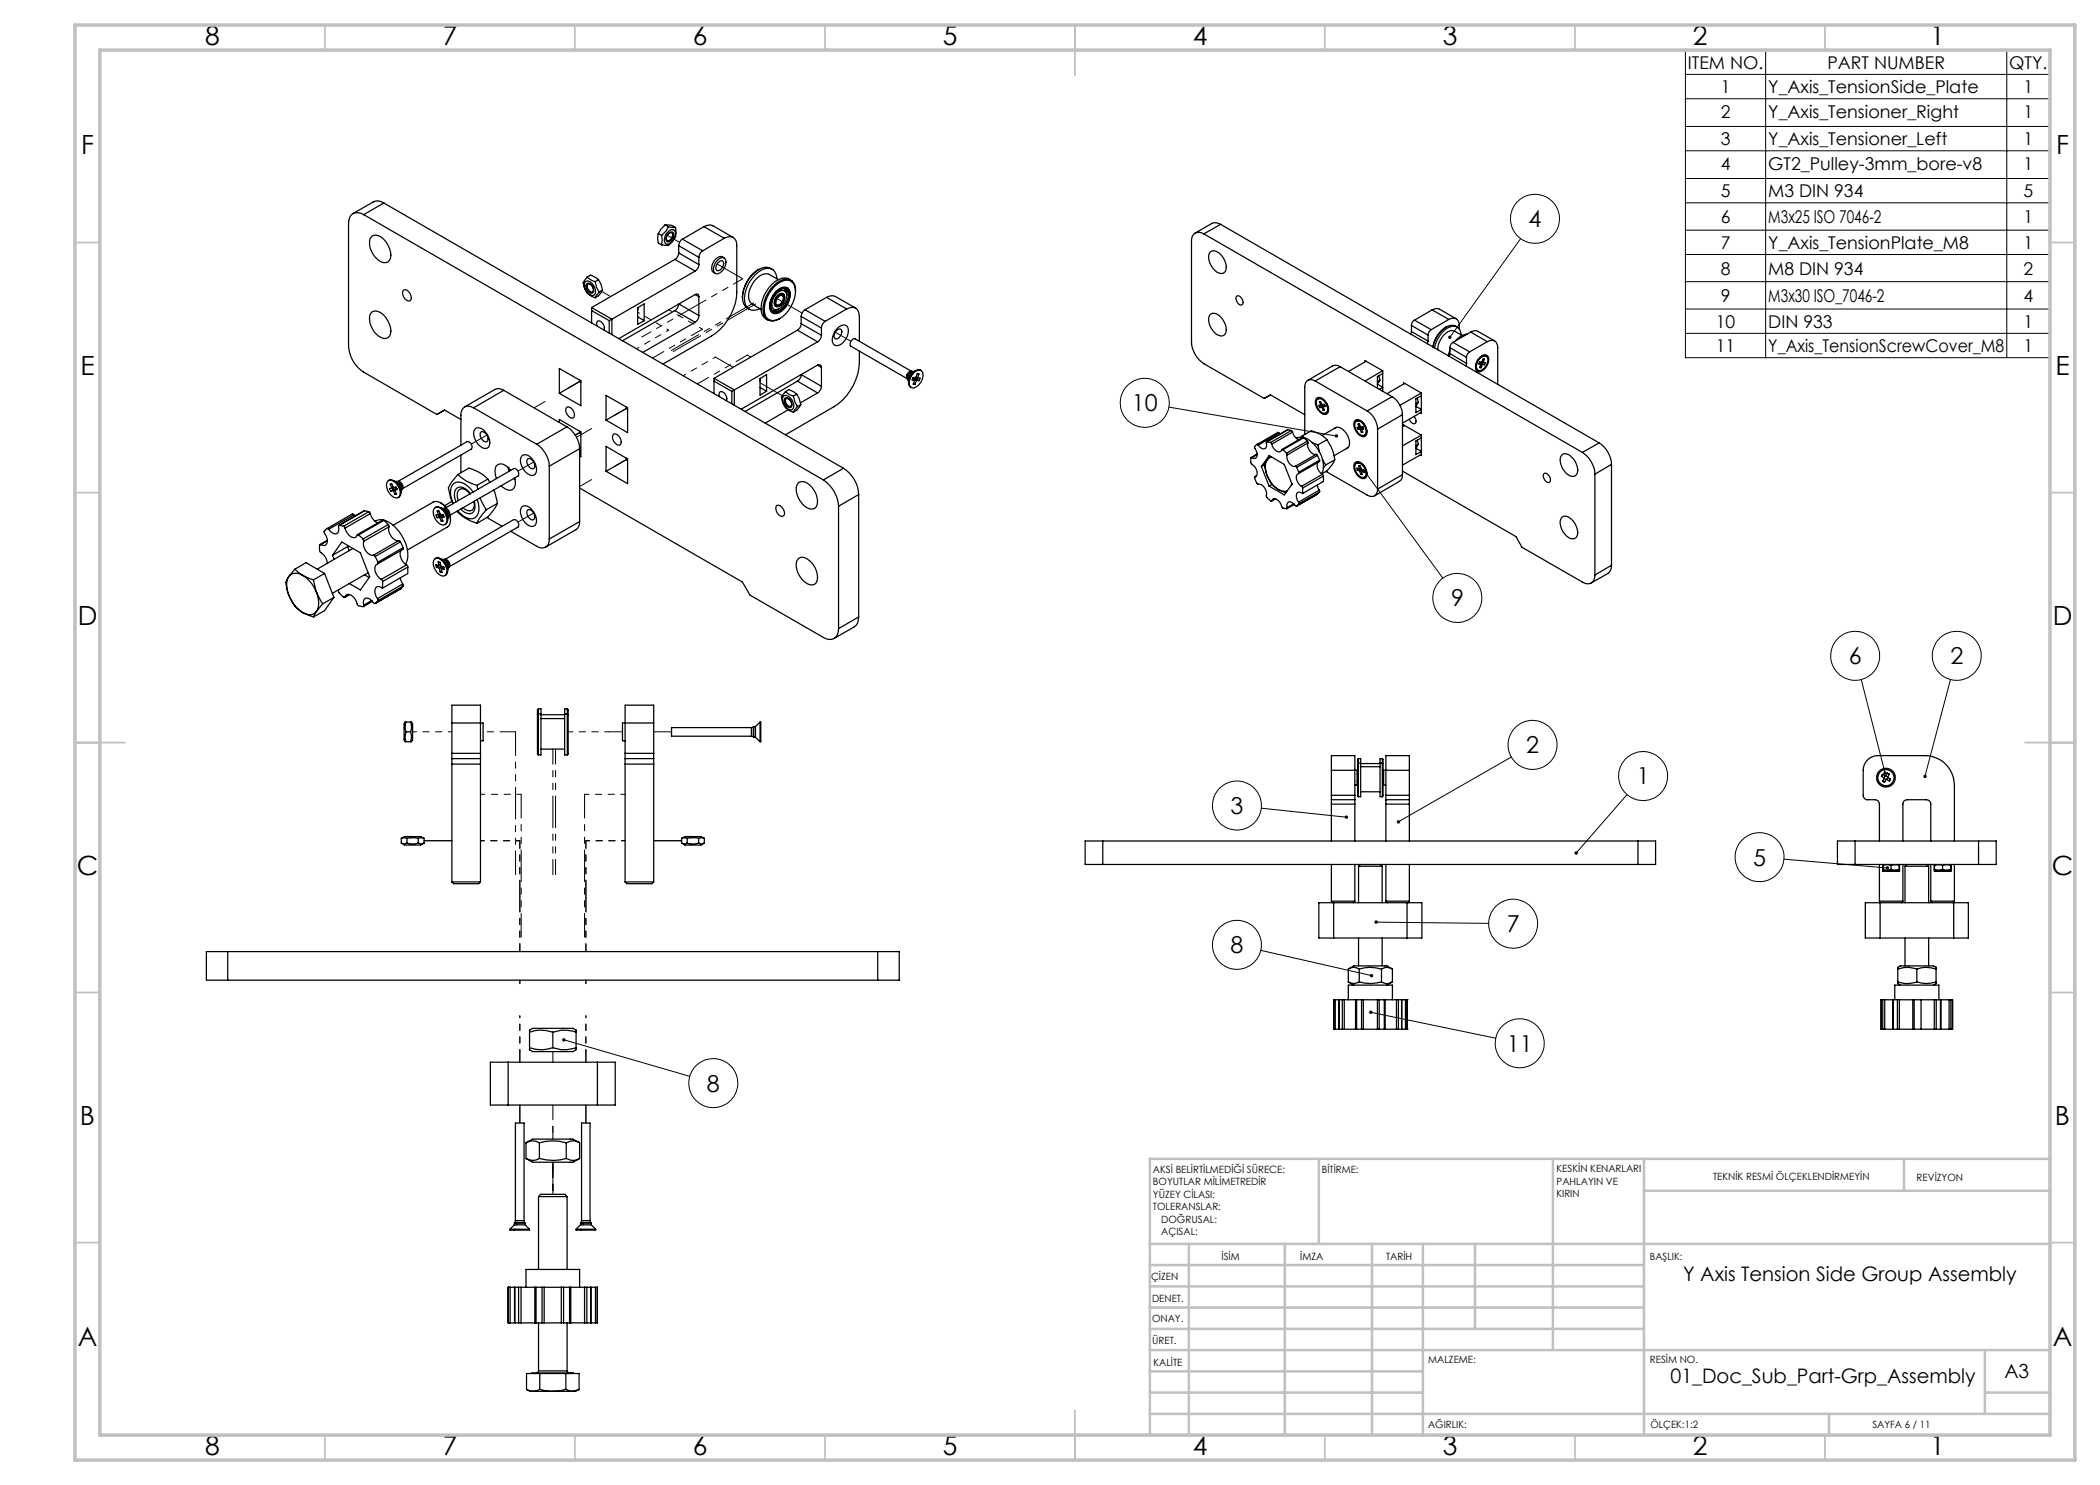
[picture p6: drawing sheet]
<svg xmlns="http://www.w3.org/2000/svg" width="420mm" height="297mm" viewBox="0 0 420 297" stroke-linecap="round" stroke-linejoin="round" font-family="sans-serif">
<defs><g id="words">
<g font-size="5.3">
<text x="41" y="9">8</text>
<text x="88.5" y="9">7</text>
<text x="138.5" y="9">6</text>
<text x="188.5" y="9">5</text>
<text x="238.5" y="9">4</text>
<text x="288.5" y="9">3</text>
<text x="338.5" y="9">2</text>
<text x="386" y="9">1</text>
<text x="16.2" y="30.7">F</text>
<text x="411.2" y="30.7">F</text>
<text x="16.1" y="75">E</text>
<text x="411.1" y="75">E</text>
<text x="15.5" y="125">D</text>
<text x="410.5" y="125">D</text>
<text x="15.4" y="175">C</text>
<text x="410.4" y="175">C</text>
<text x="16" y="225">B</text>
<text x="411" y="225">B</text>
<text x="15.5" y="269.2">A</text>
<text x="410.5" y="269.2">A</text>
<text x="41" y="291">8</text>
<text x="88.5" y="291">7</text>
<text x="138.5" y="291">6</text>
<text x="188.5" y="291">5</text>
<text x="238.5" y="291">4</text>
<text x="288.5" y="291">3</text>
<text x="338.5" y="291">2</text>
<text x="386" y="291">1</text>
</g>
<g font-size="4.7">
<text x="305.7" y="45.4">4</text>
<text x="226.4" y="82.2">10</text>
<text x="290.2" y="121.3">9</text>
<text x="369.8" y="132.8">6</text>
<text x="390.1" y="132.8">2</text>
<text x="305.2" y="150.7">2</text>
<text x="327.4" y="156.9">1</text>
<text x="246.1" y="162.8">3</text>
<text x="350.6" y="173.1">5</text>
<text x="246.1" y="190.7">8</text>
<text x="301.4" y="186.4">7</text>
<text x="301.4" y="210.3">11</text>
<text x="141.4" y="218.3">8</text>
</g>
<g font-size="4">
<text x="336.6" y="256.1">Y Axis Tension Side Group Assembly</text>
<text x="334.1" y="276.6">01_Doc_Sub_Part-Grp_Assembly</text>
</g>
<text font-size="3.9" x="400.9" y="275.5">A3</text>
<g font-size="3.5">
<text x="337.6" y="13.8">ITEM NO.</text>
<text x="365.5" y="13.8">PART NUMBER</text>
<text x="401.9" y="13.8">QTY.</text>
<text x="344.1" y="18.6">1</text>
<text x="344.1" y="23.5">2</text>
<text x="353.7" y="18.6">Y_Axis_TensionSide_Plate</text>
<text x="353.7" y="23.5">Y_Axis_Tensioner_Right</text>
<text x="404.7" y="18.6">1</text>
<text x="404.7" y="23.5">1</text>
<text x="344.1" y="29">3</text>
<text x="353.7" y="29">Y_Axis_Tensioner_Left</text>
<text x="404.7" y="29">1</text>
<text x="344.1" y="33.9">4</text>
<text x="353.7" y="33.9">GT2_Pulley-3mm_bore-v8</text>
<text x="404.7" y="33.9">1</text>
<text x="344.1" y="39.4">5</text>
<text x="353.7" y="39.4">M3 DIN 934</text>
<text x="404.7" y="39.4">5</text>
<text x="344.1" y="44.6">6</text>
<text x="353.7" y="44.6">M3x25 ISO 7046-2</text>
<text x="404.7" y="44.6">1</text>
<text x="344.1" y="49.8">7</text>
<text x="353.7" y="49.8">Y_Axis_TensionPlate_M8</text>
<text x="404.7" y="49.8">1</text>
<text x="344.1" y="54.9">8</text>
<text x="353.7" y="54.9">M8 DIN 934</text>
<text x="404.7" y="54.9">2</text>
<text x="343.2" y="65.5">10</text>
<text x="344.1" y="60.4">9</text>
<text x="353.7" y="65.5">DIN 933</text>
<text x="353.7" y="60.4">M3x30 ISO_7046-2</text>
<text x="404.7" y="60.4">4</text>
<text x="404.7" y="65.5">1</text>
<text x="343.2" y="70.4">11</text>
<text x="353.7" y="70.4">Y_Axis_TensionScrewCover_M8</text>
<text x="404.7" y="70.4">1</text>
</g>
<g font-size="2">
<text x="230.6" y="234.6">AKSİ BELİRTİLMEDİĞİ SÜRECE:</text>
<text x="230.6" y="237.1">BOYUTLAR MİLİMETREDİR</text>
<text x="230.6" y="239.6">YÜZEY CİLASI:</text>
<text x="264.4" y="234.6">BİTİRME:</text>
<text x="311.3" y="234.5">KESKİN KENARLARI</text>
<text x="311.3" y="237">PAHLAYIN VE</text>
<text x="311.3" y="239.5">KIRIN</text>
<text x="342.6" y="236">TEKNİK RESMİ ÖLÇEKLENDİRMEYİN</text>
<text x="383.3" y="236.2">REVİZYON</text>
<text x="230.6" y="242.1">TOLERANSLAR:</text>
<text x="232.2" y="244.6">DOĞRUSAL:</text>
<text x="232.2" y="247.1">AÇISAL:</text>
<text x="244.3" y="252">İSİM</text>
<text x="260" y="251.9">İMZA</text>
<text x="277.2" y="251.9">TARİH</text>
<text x="330" y="251.9">BAŞLIK:</text>
<text x="230.2" y="256.1">ÇİZEN</text>
<text x="230.4" y="260.3">DENET.</text>
<text x="230.4" y="264.4">ONAY.</text>
<text x="230.5" y="268.8">ÜRET.</text>
<text x="230.7" y="273.1">KALİTE</text>
<text x="285.7" y="272.5">MALZEME:</text>
<text x="330" y="272.5">RESİM NO.</text>
<text x="285.6" y="285.5">AĞIRLIK:</text>
<text x="330.1" y="285.6">ÖLÇEK:1:2</text>
<text x="374.5" y="285.6">SAYFA 6 / 11</text>
</g>
</g></defs>
<g fill="none" stroke="#000" stroke-width=".2">
<path d="M337.1 10h72.9v61.5h-72.9zM337.1 19.8h72.9M337.1 14.9h72.9M353.1 10v61.5M401.4 10v61.5M337.1 25.3h72.9M337.1 30.2h72.9M337.1 35.7h72.9M304.1 47.7l-14.1 19.7M337.1 40.6h72.9M337.1 46h72.9M337.1 50.9h72.9"/>
<path d="M337.1 56.3h72.9M337.1 61.8h72.9M337.1 66.7h72.9M233.8 81.4l33.5 5.8M272.9 94.3l15.7 21.3M372.3 135.9l4.7 18.7M390.1 135.9l-5.1 19.4M302.3 151.4l-22.6 13M325.4 158.9l-10.2 11.7M252.3 161.6l17 1.8M356.8 171.8l20.7 1.8M252.2 190.1l22.1 5"/>
<path d="M275.2 184.4l22.5 .3M112.8 208l25.1 7.3M274.1 202.5l25.1 5.1"/>
<circle cx="307" cy="43.8" r="4.9"/>
<circle cx="229" cy="80.6" r="4.9"/>
<circle cx="291.5" cy="119.6" r="4.9"/>
<circle cx="371" cy="131.2" r="4.9"/>
<circle cx="391.4" cy="131.2" r="4.9"/>
<circle cx="306.5" cy="149" r="4.9"/>
<circle cx="328.6" cy="155.2" r="4.9"/>
<circle cx="247.4" cy="161.1" r="4.9"/>
<circle cx="351.9" cy="171.4" r="4.9"/>
<circle cx="247.4" cy="189" r="4.9"/>
<circle cx="302.6" cy="184.7" r="4.9"/>
<circle cx="142.7" cy="216.6" r="4.9"/>
<circle cx="303.9" cy="208.6" r="4.9"/>
</g>
<g fill="none" stroke="#c0c0c0" stroke-width=".35">
<path d="M65 5v5M115 5v5M165 5v5M215 5v10M265 5v5M315 5v5M365 5v5M15 48.5h5M410 48.5h5M15 98.5h5M410 98.5h5M15 148.5h10"/>
<path d="M405 148.5h10M15 198.5h5M410 198.5h5M15 248.5h5M410 248.5h5M65 287v5M115 287v5M165 287v5M215 282v10M265 287v5M315 287v5M365 287v5"/>
</g>
<g fill="none" stroke="#c0c0c0" stroke-width=".5">
<path d="M263.8 231.8v17M310.6 231.8v38.2M328.8 231.8v55.2M328.8 238.2h81.2M380.8 231.8v6.4M410 231.8h-180v55.2M230 248.8h180M230 257.3h98.8M230 253h98.8M237.8 248.8v38.2M257 248.8v38.2M274.4 248.8v38.2"/>
<path d="M284.6 248.8v38.2M295 248.8v17M230 265.8h98.8M230 261.5h98.8M230 278.5h54.6M230 274.3h54.6M230 270h180M397 278.5h13M397 270v12.8M230 282.8h180M365.8 282.8v4.2"/>
</g>
<path d="M15 5h400v287h-400zM20 10h390v277h-390z" fill="none" stroke="#c0c0c0" stroke-width=".7"/>
<path d="M274.9 184.3v.1h.3h-.3a.35 .35 0 0 0 .5 .3 .35 .35 0 0 0 .1-.5 .35 .35 0 0 0-.6 .1zM274.1 194.9a.35 .35 0 0 0 0 .5 .35 .35 0 0 0 .5-.2l-.3-.1 .3 .1v-.1a.35 .35 0 0 0-.2-.3 .35 .35 0 0 0-.3 .1zM274 202.2l-.2 .2 .3 .1-.3-.1a.33 .33 0 0 0 .4 .4 .33 .33 0 0 0 .3-.5 .33 .33 0 0 0-.5-.1zM279.4 164.1v.4l.3-.1-.3 .1a.34 .34 0 0 0 .5 .1 .34 .34 0 0 0 0-.5 .34 .34 0 0 0-.5 0zM269 163.2v.1a.34 .34 0 0 0 .2 .5 .34 .34 0 0 0 .4-.3l-.3-.1 .3 .1a.35 .35 0 0 0-.2-.4 .35 .35 0 0 0-.4 .1zM315 170.4l-.1 .2 .1 .3 .2-.3-.2 .3a.35 .35 0 0 0 .5-.1 .35 .35 0 0 0 0-.5 .35 .35 0 0 0-.5 .1zM376.8 154.3a.34 .34 0 0 0-.1 .4 .34 .34 0 0 0 .4 .2l-.1-.3 .1 .3a.34 .34 0 0 0 .2-.4 .34 .34 0 0 0-.5-.2zM384.7 155.1a.32 .32 0 0 0 .2 .5l.1-.3-.1 .3a.34 .34 0 0 0 .4-.4 .34 .34 0 0 0-.6-.1zM377.2 173.4a.35 .35 0 0 0 .1 .5 .35 .35 0 0 0 .5-.3h-.3h.3a.35 .35 0 0 0-.2-.3 .35 .35 0 0 0-.4 .1zM272.7 94.1a.34 .34 0 0 0 .2 .5 .34 .34 0 0 0 .4-.4 .34 .34 0 0 0-.6-.2l.2 .3zM267.1 86.9a.34 .34 0 0 0 0 .6 .34 .34 0 0 0 .5-.3h-.3h.3a.35 .35 0 0 0-.1-.3 .35 .35 0 0 0-.4 0zM289.7 67.3l.1 .4 .2-.3-.2 .3a.34 .34 0 0 0 .4-.1 .34 .34 0 0 0-.1-.4 .34 .34 0 0 0-.4 .1zM112.5 207.7l-.1 .2 .4 .1-.4-.1a.34 .34 0 0 0 .4 .4 .34 .34 0 0 0 .3-.5 .34 .34 0 0 0-.6-.1z" fill="#000"/>
<g fill="none" stroke="#000" stroke-width=".25">
<path d="M72.7 42.9a1.85 1.85 0 0 0-2.1-.2 1.85 1.85 0 0 0-.9 2v24.5a6.6 6.6 0 0 0 3 5.2l14.7 8.5 1.5-.9 3.3 1.9M72.7 42.9l92 53.1M74.3 47.3a1.66 1.66 0 0 1 2.4 .5 4.6 4.6 0 0 1 1.4 3.8 1.39 1.39 0 0 1-1.1 1 1.39 1.39 0 0 1-1.4-.6 4.5 4.5 0 0 1-1.6-4.3zM76.8 40.6a1.97 1.97 0 0 0-2.2-.2l-4 2.3M76.8 40.6l-4.1 2.3M76.8 40.6l91.9 53.1M80.8 58a1.43 1.43 0 0 1 1.2 2.1 1.43 1.43 0 0 1-1.2-2.1zM117 56.4a.94 .94 0 0 1 1.4 .2 1.68 1.68 0 0 1 .3 2.5 2.01 2.01 0 0 1-1.7-2.7zM117.2 56.9l.2-.2a1.27 1.27 0 0 1 1.1 1.9 1.31 1.31 0 0 1-1.3-1.7zM117.4 55.4l-.8 1.1a3.1 3.1 0 0 0 2.4 3M117.4 55.4l1 .7 .6 .2M117.4 55.4l.7-.4 1.1 .6 .5 .3"/>
<path d="M117.6 56.8a1.02 1.02 0 0 1 .9 1.6 1.04 1.04 0 0 1-.9-1.6zM119 56.3l.3 1.2 .5 .9M119.7 55.9l.5 .9 .3 1.2M119.7 55.9l-.7 .4M119.8 58.4l-.8 1.1M120.5 58l-.8 1.2-.7 .3M120.5 58l-.7 .4M131.7 46.7l-.2 .9 .2 1 .6 .4M131.7 46.7l.6 .4M132.3 47.1l.1 .9-.1 1M133 45l-.8 .8-.5 .9M133 45a2.74 2.74 0 0 1 2.1 .5"/>
<path d="M133 45l.7 .4M133.7 45.4l-.5 .8-.9 .9M133.7 45.4l1.4 .1M133.7 46.7l.5-.2 .2 .1a1.13 1.13 0 0 1-.8 1.6 .9 .9 0 0 1 .1-1.5zM133.8 46.2l.7-.3a.87 .87 0 0 1 .5 1.3 2.15 2.15 0 0 1-1.6 1.7 .92 .92 0 0 1-.5-1.3l.2-.6zM133.8 46.6l.3-.2 .5 .1a1.38 1.38 0 0 1-1 1.9l-.3-.1a1.3 1.3 0 0 1 .5-1.7zM135 51.9l4 2.3M135 51.9l-16.7 9.6M135.1 45.5a2.97 2.97 0 0 1-1.5 3.6l-1.3-.1M135.7 50.6a1.56 1.56 0 0 1-.7 1.3M135.7 49.1l4.1 2.4M135.7 50.6l4.1 2.3"/>
<path d="M135.7 49.1v1.5M136.5 47.8a1.64 1.64 0 0 0-.8 1.3M136.5 47.8l4 2.4M139 58.9a.44 .44 0 0 1 .6-.1 .44 .44 0 0 1 .2 .5M139 58.9l-15.2 8.8M139 54.2l-16.6 9.6M139 58.9l.8 .4M139.8 52.9a1.64 1.64 0 0 1-.8 1.3M139.8 51.5v1.4M139.8 59.3v3.8M140.5 50.2a1.82 1.82 0 0 0-.7 1.3M140.8 45.3a1.95 1.95 0 0 1 1.8-.1l4 2.3"/>
<path d="M140.8 45.3l4.1 2.4M140.8 45.3l-4.3 2.5M143.4 52.1a.98 .98 0 0 1 1.7-.1 2.47 2.47 0 0 1-1.7 2.8 .87 .87 0 0 1-.7-1.2l.4-1zM143.7 52.5l.3-.3h.5a1.31 1.31 0 0 1-1.1 1.9 1.08 1.08 0 0 1 .3-1.6zM144.9 51.6a1.32 1.32 0 0 0-2.2 .7 1.43 1.43 0 0 0 .4 2.4M144.9 47.7a1.53 1.53 0 0 1 1.7-.2 1.53 1.53 0 0 1 .8 1.6v9.4a11 11 0 0 1-5.1 8.7l-9.7 5.6M144.9 47.7l-4.4 2.5M151.8 53.9a6.9 6.9 0 0 0-3.3 5.6M154.4 53.9a2.44 2.44 0 0 0-3.1 .2 6.9 6.9 0 0 0-2.7 6.1 2.11 2.11 0 0 0 1.2 1.6M154.8 57.4a2.81 2.81 0 0 1 3.6-1 3.7 3.7 0 0 1 .2 4.1 5.5 5.5 0 0 1-4 3.6 1.79 1.79 0 0 1-1.7-2 7 7 0 0 1 1.9-4.7zM155.1 58.4a1.99 1.99 0 0 1 2.5-.8 2.93 2.93 0 0 1-.3 3.6 3 3 0 0 1-2.5 1.5 1.44 1.44 0 0 1-.9-1.7 5 5 0 0 1 1.2-2.6zM155.2 58.5a1.98 1.98 0 0 1 2.3-.8 2.87 2.87 0 0 1-.3 3.4 2.22 2.22 0 0 1-2.8 1.3 2.82 2.82 0 0 1 .3-3.3z"/>
<path d="M155.4 55.8a1.93 1.93 0 0 0-.9-1.9 1.93 1.93 0 0 0-2.1 .1 6.8 6.8 0 0 0-3.5 6.4 1.89 1.89 0 0 0 3.1 1.3M155.4 58.6a1.1 1.1 0 0 1 1.8 0 2.88 2.88 0 0 1-2 3.3 .92 .92 0 0 1-.8-1.2 3 3 0 0 1 1-2.1zM155.4 58.4a1.35 1.35 0 0 1 2.3-.1 3.5 3.5 0 0 1-2.6 4.1 1.15 1.15 0 0 1-.9-1.4 4.2 4.2 0 0 1 1.2-2.6zM155.6 55.9l-1.8-1a2.02 2.02 0 0 0-2.3 .7 5 5 0 0 0-1.6 4.5l.5 .7 1.8 1.1M155.7 59.2l.4-.3a.74 .74 0 0 1 .8 .3 .74 .74 0 0 1-.1 .9l-.1 .3a1.26 1.26 0 0 1-1.5 .8 1.48 1.48 0 0 1 .5-2zM155.8 59.3l.3-.2h.4a1.33 1.33 0 0 1-.9 2l-.2-.1a1.32 1.32 0 0 1 .4-1.7zM156.4 58.7l.2 .1M156.4 59.1l.1 .1M156.5 59.1v.1M156.5 58.7l.1 .1M156.5 59.2a1.27 1.27 0 0 1-1.1 1.8M156.6 59.1l.2 .4v.4l-.3 .6"/>
<path d="M156.6 58.8a1.59 1.59 0 0 0-1.8 1.5l.1 .8 .5 .2M156.6 58.8a1.58 1.58 0 0 0-1.7 1.5v.4l.3 .6a1.22 1.22 0 0 0 1.4-.7M156.6 58.8l.4 .7M156.6 58.8l.2 .1M156.9 57.8h.1M157 57.8a1.62 1.62 0 0 1 .3 1.4M157 57.8v.4M157.1 57.8l.2 .2M157.2 57.9l.1 .1M157.3 58a2.59 2.59 0 0 1-.4 3.2 2.1 2.1 0 0 1-2.2 1M157.3 57.6l.2 .1a1.38 1.38 0 0 1 .4 1.2M158.2 56a2.43 2.43 0 0 0-3.2 .3 6.6 6.6 0 0 0-2.6 6.6l.4 .5 .7 .6"/>
<path d="M158.4 56.2a2.77 2.77 0 0 0-3.6 .9 6.3 6.3 0 0 0-2 6 1.99 1.99 0 0 0 3.2 .6M158.4 56.2a2.44 2.44 0 0 1 .7 2.1M158.4 56.2v.2M165.3 59.5a1.87 1.87 0 0 1 1.8-.2l4 2.3M165.3 59.5l4 2.3M165.3 59.5l-4.3 2.4M240.8 46.8a1.52 1.52 0 0 0-1.8-.2 1.52 1.52 0 0 0-.7 1.6v20.2a5.4 5.4 0 0 0 2.5 4.3l12 7 1.3-.7 6.8 3.9M240.8 46.8l75.7 43.7M242 50.4a1.54 1.54 0 0 1 2.2 .6l.3 .4a2.61 2.61 0 0 1 .3 3.1 1.8 1.8 0 0 1-2.2-.8 3 3 0 0 1-.6-3.3zM244.1 44.9a1.87 1.87 0 0 0-1.7-.2l-3.4 1.9M244.1 44.9l-3.3 1.9M244.1 44.9l75.7 43.7"/>
<path d="M247.3 59.3a.94 .94 0 0 1 1.3 .9 .56 .56 0 0 1-.4 .8 1.37 1.37 0 0 1-.9-1.7zM74.3 62.5a2.14 2.14 0 0 1 2.9 1 3.6 3.6 0 0 1 .7 3.7 1.24 1.24 0 0 1-1.7 .3 4.4 4.4 0 0 1-2.2-4.6zM100.8 78.1a1.65 1.65 0 0 0-1.8-.2l-6.1 3.5M100.8 78.1l-6.1 3.5M100.8 78.1l12.6 7.3M111.9 73.7l4.3 2.5v4.9l-4.3-2.4zM115.9 76v.3M115.9 76.3l-4 2.4M115.9 76.3l.3 .2M118.3 61.5l4.1 2.3M118.3 62.1l3.5 2M118.3 61.5v3.1"/>
<path d="M119.4 65.2a.86 .86 0 0 1 .1-1 1.37 1.37 0 0 1 1.3 1.8M121.2 79.1l4.3 2.5v4.9l-4.3-2.5zM121.8 64.1v2.5M122.4 63.8v3.1M122.4 63.8l-.6 .3M127.5 61.6l1.3-.8v3.3l-1.3 .8zM127.5 63.4l1.3 .7M127.6 61.5l-.1 .6M135 62.1l4 2.3M135 62.1l-10.5 6.1M135.7 60.8h.1M135.7 60.8a1.56 1.56 0 0 1-.7 1.3"/>
<path d="M135.7 60.8l4.1 2.3M139 64.4l-10.4 6.1M139.8 63.1a1.64 1.64 0 0 1-.8 1.3M142.8 75.7l4.1 2.3M142.8 76.2l3.6 2.1M142.8 75.7v3M143.9 79.3a.8 .8 0 0 1 .1-1 1.37 1.37 0 0 1 1.3 1.8M146.4 78.3v2.4M146.9 78v3.1M146.9 78l-.5 .3M152 75.7l1.3-.8v3.3l-1.3 .8zM152 77.5l1.3 .7"/>
<path d="M152.1 75.7l-.1 .5M155 61.1l.2 .2M155.9 61.7l-.9 .4h-.5M156.6 79.3a.94 .94 0 0 1 1.4 .2 1.64 1.64 0 0 1 .4 2.4 1.99 1.99 0 0 1-1.8-2.6zM156.9 79.8l.2-.2a1.27 1.27 0 0 1 1.1 1.9 1.31 1.31 0 0 1-1.3-1.7zM157.1 78.3l-.8 1.1a3.1 3.1 0 0 0 2.4 3M157.1 78.3l.9 .7 .7 .2M157.1 78.3l.7-.4 1.1 .6 .4 .3M157.1 79.9l.2-.2a1.01 1.01 0 0 1 .9 1.5 1.04 1.04 0 0 1-1.1-1.3zM157.2 61.1l.1 .1M158.7 79.2l.3 1.2 .5 .9M159.3 78.8l.5 .9 .4 1.2"/>
<path d="M159.3 78.8l-.6 .4M159.5 66l4 2.4M159.5 66l-16.7 9.7M159.5 76.2l4 2.4M159.5 76.2l-10.5 6.1M160.2 64.7a1.64 1.64 0 0 1-.7 1.3M160.2 74.9h.1M160.2 74.9a1.64 1.64 0 0 1-.7 1.3M160.2 63.3l4.1 2.3M160.2 64.7l4.1 2.4M160.2 63.3v1.4M160.2 74.9l4.1 2.4"/>
<path d="M161 61.9a1.8 1.8 0 0 0-.8 1.4M161 61.9l4 2.4M163.5 73a.48 .48 0 0 1 .6 0 .48 .48 0 0 1 .2 .5M163.5 73l-15.3 8.8M163.5 68.4l-16.6 9.6M163.5 78.6l-3.4 2M163.5 73l.8 .5M164.3 77.3a1.69 1.69 0 0 1-.8 1.3M164.3 67.1a1.56 1.56 0 0 1-.8 1.3M164.3 65.6v1.5M164.3 73.5v3.8M165 64.3a1.78 1.78 0 0 0-.7 1.3"/>
<path d="M167.3 66.1l.6-.3h.2a1.27 1.27 0 0 1-1.1 1.9 1.07 1.07 0 0 1 .3-1.6zM167.4 65.8a1.49 1.49 0 0 1 2-.5 2.97 2.97 0 0 1-2 3.8 1.13 1.13 0 0 1-.9-1.7l.5-1.2zM169.3 61.8a1.55 1.55 0 0 1 1.8-.2 1.55 1.55 0 0 1 .8 1.7v5M169.3 61.8l-4.3 2.5M171.9 70.2a11.5 11.5 0 0 1-5.1 11.1l-9.7 5.7M181.6 75.2a.81 .81 0 0 0 .1 1M181.6 75.1l-.1 .2M181.7 76.2h.1M181.9 74.6l-.3 .5M182.3 74.3l-11.3-6.5a.99 .99 0 0 0-.8 1.4l11.2 6.5M182.4 74.3a1 1 0 0 0-.9 1.5M182.5 75.8l.5 .3"/>
<path d="M182.6 75.7l.7 .4M182.6 75.6l.7 .2M182.7 74.6a1.15 1.15 0 0 1 1.8-.2 2.63 2.63 0 0 1-2 3.2 1.05 1.05 0 0 1-.6-1.4zM182.7 76.7l.3 .2M182.8 74.3h-.1a.95 .95 0 0 0-1.1 .9M183 76.1l-.4 .7 .4 .1M183.1 74.2a2.04 2.04 0 0 0-1.4 2.3M183.2 75.4l.3 .2M183.3 76.1l-.3 .8M183.3 76.1h.5M183.3 75.8l.5 .3M183.4 75.5l-.1 .3"/>
<path d="M183.5 75.6h.5l-.2 .5M183.5 75.6l.3-.8h-.4l-.2 .7h-.6l-.2 .5 .6 .1M184.2 74.1a1.52 1.52 0 0 0-2 1 1.62 1.62 0 0 0 0 2.4M242 62.9a1.54 1.54 0 0 1 2.2 .6l.3 .4a2.61 2.61 0 0 1 .3 3.1 1.8 1.8 0 0 1-2.2-.8 3 3 0 0 1-.6-3.3zM263 76.2a1.28 1.28 0 0 0-1.4-.1 1.28 1.28 0 0 0-.7 1.3v9.5M263 76.2l10.4 6M263.2 79.8a1.16 1.16 0 0 1 1.8 .5l.3 .3a1.69 1.69 0 0 1 0 2.2 2.19 2.19 0 0 1-2.2-2.4zM263.5 79.9a1.3 1.3 0 0 1 1.7 .8l.2 .5a1.05 1.05 0 0 1-.4 1.5 1.99 1.99 0 0 1-1.5-2.8zM263.6 79.8l.1-.1a1.83 1.83 0 0 1 1.9 1.8 .9 .9 0 0 1-.4 1.1M264.5 79.8h.1M268 73.3a1.58 1.58 0 0 0-1.4-.1l-5 2.9M268 73.3l-5 2.9"/>
<path d="M268 73.3l10.4 6M273 72.4v-.3l3.5 2.1M273.2 72.2l-3.5 2.1M275.5 76.8l1 .7-.6 .4M275.8 75.2l.2 .8M276 76l-.5 .7M276 76l-.5 .3M276.5 74.7l-1 .6v2.3M276.5 78l-.1 .1M276.5 74.2l-3.5 2M276.5 74.2v4M278.4 79.3a4.5 4.5 0 0 1 2.1 3.6"/>
<path d="M278.4 79.3l-5 2.9M280.7 76.8v-.3l3.6 2.1M280.9 76.7l-3.5 2M282.3 66.3l-.1 .5M282.3 65.1l3.3 1.9M282.3 66.3l3.3 1.9M282.3 65.1v1.2M282.9 64l-.5 .6-.1 .5M282.9 64l3.3 1.9M283.5 79.6l.2 .9M284.3 78.6l-4.3 2.5M284.3 79.2l-1.1 .6v2.7l1.1-.6-1.1-.6"/>
<path d="M284.3 78.6v4.1l-.2-.1M285.6 68.2l-.1 .6M285.6 67v1.2M286.2 65.9a1.29 1.29 0 0 0-.6 1.1M286.4 62a1.44 1.44 0 0 1 1.5-.2l3.3 1.9M286.4 62l3.4 1.9M286.4 62l-3.5 2M289.2 65.4a5.8 5.8 0 0 0-2.6 4 5.5 5.5 0 0 1 3.5-4.3l.4-.1 .9 .4M289.8 63.9a1.28 1.28 0 0 1 1.4-.1 1.28 1.28 0 0 1 .7 1.3v.7M289.8 63.9l-3.6 2M290 70l-.3 1.2M290 70.7l-.2 .6"/>
<path d="M290 69.5l3.3 2M290 70.7l3.3 2M290 69.5v1.2M290.6 68.5l-.4 .3-.2 .7M290.6 68.5l3.3 1.9M292.2 67a1.64 1.64 0 0 0-.9-1.7 1.64 1.64 0 0 0-1.9 .3 6.3 6.3 0 0 0-2.5 4M292.4 67.1l-1.5-.9a1.88 1.88 0 0 0-2.2 .9l-.3 .4a4.2 4.2 0 0 0-.9 2.5M293.3 72.7l-.1 .5M293.3 71.5v1.2M293.4 66.8a3.5 3.5 0 0 0-2.3 1.4M293.9 70.4a1.29 1.29 0 0 0-.6 1.1M294.1 66.4a1.38 1.38 0 0 1 1.5-.1l3.3 1.9"/>
<path d="M294.1 66.4l3.4 1.9M294.1 66.4l-3.5 2.1M295.2 73.2v.1M295.8 72.7l.4 .2M295.9 72.5l.6 .4M295.9 71.8a.87 .87 0 0 1 .7-.6 .87 .87 0 0 1 .9 .4 2.09 2.09 0 0 1-1.8 2.5 1.49 1.49 0 0 1 .2-2.3zM295.9 72.5l.5 .2M296 73.4l.2 .2M296.1 71.4a.94 .94 0 0 1 1.3-.4 .94 .94 0 0 1 .3 1.3l-.1 .5a2.41 2.41 0 0 1-1.8 1.6 1.19 1.19 0 0 1-.5-1.8zM296.2 72.9l-.3 .6 .3 .1M296.3 71.3h.1M296.4 72.3l.3 .2"/>
<path d="M296.5 72.9l-.3 .7M296.5 72.9l.4 .1M296.5 72.7l.4 .3M296.6 72.4l-.1 .3M296.7 72.5h.4l-.2 .5M296.7 72.5l.2-.7h-.3l-.2 .6h-.5l-.1 .4 .4 .1M297.2 71.3l-.1-.1a1.77 1.77 0 0 0-1.9 1.7 1.02 1.02 0 0 0 .4 1.2M297.5 68.3a1.27 1.27 0 0 1 1.4-.1 1.27 1.27 0 0 1 .6 1.3v7.4M297.5 68.3l-3.6 2.1M77.5 96.2a1.33 1.33 0 0 1 2 .8 2.11 2.11 0 0 1 .3 2.4 1.13 1.13 0 0 1-1.6-.3 2.43 2.43 0 0 1-.7-2.9zM77.7 96.1a1.39 1.39 0 0 1 1.9 .8 1.73 1.73 0 0 1 .1 2.6M78.4 97.6l-.4-.8h.4l.3 .7 .5-.1 .2 .5-.4 .1"/>
<path d="M78.4 97.6l-.5 .1 .2 .5M78.5 97.5l.2 .4M78.6 98.1l-.5 .1M78.6 98.1l.4 .8M78.7 97.4l-.3 .2M78.7 97.9l-.6 .3M78.8 96.2a2 2 0 0 1 1.4 2.4M79 98l.3 .8-.3 .1M79.1 96.3a1.21 1.21 0 0 1 1.1 1.9M79.3 98.7l-.3 .2M79.3 97.7l-.7 .4M79.3 97.6l-.6 .3"/>
<path d="M79.4 97.8l-.4 .2M79.6 96.3a1 1 0 0 1 .8 1.5M79.6 96.3l13.8-8a.97 .97 0 0 1 .9 1.5l-13.8 8M80 96.6l.4 .7M80.2 98.2h.1M91.6 94.9a8.1 8.1 0 0 0 3.8 2.2M91.6 94.9l-1.2 1.4-.7 1.3 .4 1.9 .5 1.2M91.6 94.9l2.2-1.3a8.3 8.3 0 0 1 3.8 2.2M92.2 91v3.5M94 98.8a1.88 1.88 0 0 0-2.1-.9 1.83 1.83 0 0 0-.2 2.2M94.1 98.7a2.12 2.12 0 0 0-2.8-1.1 2.4 2.4 0 0 0-.1 2.8M94.7 98.4h-.1a3.4 3.4 0 0 0-3.5-1.9 2.61 2.61 0 0 0-.8 3.4l.3 .8"/>
<path d="M94.7 81.6a1.55 1.55 0 0 0-1.8-.2 1.55 1.55 0 0 0-.7 1.6v6M94.7 81.6l12.7 7.3M95 85.8a1.3 1.3 0 0 1 2 .5 2.78 2.78 0 0 1 .7 3.1 1.11 1.11 0 0 1-1.6-.1 3.4 3.4 0 0 1-1.3-3.1zM95.4 97.1l.2 .8M95.4 99.9a3 3 0 0 1-.4 3.7 2.36 2.36 0 0 1-2.9-.8l-.6-.6M96 99.6l1.3 2.3M96.2 86.4a1.32 1.32 0 0 1 1.2 1.9 1.32 1.32 0 0 1-1.2-1.9zM97.6 95.8l-2.2 1.3M97.6 95.8l.4 .7M98.8 98l.7 2.7M101.6 93.5l.2 .8M101.6 93.5h.1"/>
<path d="M102.1 94.1a2.29 2.29 0 0 0-2.5-1.2 1.76 1.76 0 0 0-.5 2l.2 .8M102.8 95.7l.2 .2M102.9 95.6a1.7 1.7 0 0 1-.8 2.5 2.67 2.67 0 0 1-1.9-.9M104.4 91.2a1.31 1.31 0 0 1 2 .5 2.8 2.8 0 0 1 .7 3.1 1.07 1.07 0 0 1-1.6-.1 3.4 3.4 0 0 1-1.4-3.1zM105.6 91.8a1.32 1.32 0 0 1 1.2 1.9 1.32 1.32 0 0 1-1.2-1.9zM107.4 88.9a5.6 5.6 0 0 1 2.5 4.3M109.9 93.2v14.6M111.9 84.5v-.6l4.3 2.5v4.9l-.3-.1M113.4 85.4a5.5 5.5 0 0 1 2.5 4.3M113.4 85.4l-6 3.5M113.4 81.4a1.46 1.46 0 0 1 1.3 2.2 1.46 1.46 0 0 1-1.3-2.2zM115.9 97.6l32.6 18.8 1.5 2.6 14.7 8.5a1.86 1.86 0 0 0 2.1 .2 1.86 1.86 0 0 0 .9-2"/>
<path d="M115.9 86.2v.3M115.9 89.7v14.6M115.9 89.7l-6 3.5M115.9 86.5l-.9 .5M115.9 86.5l.3 .2M121.2 89.3l4.3 2.5v4.9l-4.3-2.4zM122.7 86.8a1.46 1.46 0 0 1 1.3 2.2 1.46 1.46 0 0 1-1.3-2.2zM125.3 81.7l-4.1 2.3M125.3 81.7l.2 .1M125.3 81.4v.3M125.3 91.6v.3M125.3 91.9l-4.1 2.4"/>
<path d="M125.3 91.9l.2 .2M157.7 81.9l-4.7 2.7M159.5 81.3l-.8 1.1M159.6 96.6a1.73 1.73 0 0 1 2.4 .5 4 4 0 0 1 1.3 4.2 1.29 1.29 0 0 1-1.8 .3 4.3 4.3 0 0 1-2.1-4.6zM160.2 80.9l-.9 1.2-.6 .3M160.2 80.9l-.7 .4M164.7 96a6.9 6.9 0 0 1 3 5.2M168.7 93.7a6.6 6.6 0 0 1 3 5.2M168.7 93.7l-4 2.3M171.7 98.9l-4 2.3M171.7 98.9v24.5M250.4 91.5l-.2 .1a1.18 1.18 0 0 0 .2 1.2 1.86 1.86 0 0 1 .8 2.4l-.2 .2"/>
<path d="M251 95.4a1.58 1.58 0 0 0 .4 1.3 2.12 2.12 0 0 1 1.9 2.6l.9 .9h.2M251.2 95.2l-.2 .2M251.4 90.8l-1.2 .7M251.4 90.9l-1 .6M251.6 89a.56 .56 0 0 0-.7 .6l.1 .1a1.32 1.32 0 0 1 0 2l-.6-.2M252.3 93.3l1.5-2.2 3.1 1.8 1.5 3.9-1.5 2.2-3.1-1.8M252.3 93.3l1.5 3.9M252.9 93l.5 2.1M252.9 93l-.6 .3M253.4 88.4l-.1 .1a.79 .79 0 0 1-.2 1.1 .79 .79 0 0 1-1.1-.2l-.4-.4M253.4 88.4l.7 .1M253.4 95.1a6.4 6.4 0 0 0 2.3 2.8"/>
<path d="M253.4 92a3.5 3.5 0 0 0 0 3.1M253.4 92l-.5 1M253.4 95.1l1 1.8M254 91.2l-.6 .8M254.1 88.5l.3 .3M254.4 88.8a1.83 1.83 0 0 0 1.6 1.6l.4-.5 .2 .1M254.4 91.4l-.6 .2-.4 .4M254.4 96.9l1.3 1M254.4 96.9l-.6 .3M255.1 99.7l-.7 .5M255.1 99.8l-.8 .4M255.7 97.9l.7 .3 .6 .1 .5-.2"/>
<path d="M255.7 97.9l1.5 .7M255.8 86.6l-.2-.1-4.2 2.4M255.8 86.6l-4.2 2.4M255.8 86.6l.2 .3M256.6 90l.7 .6M257.3 90.6l.1 .4M257.4 91a1.87 1.87 0 0 0 1.6 2.3M257.5 86l.8 .1M257.5 86l-4.2 2.4M257.5 86l-4.1 2.4M258.3 86.1l.2 .3M258.3 86.1l-4.2 2.4"/>
<path d="M258.3 96.7v.3M258.5 86.4a2.09 2.09 0 0 0 1.3 1.5M258.5 86.4l-4.1 2.4M259 93.3l.3 .2M259.3 87.7a2.29 2.29 0 0 1 2.8 .5 6.2 6.2 0 0 1 2.4 6.2l-.2 .4M259.3 93.5l.5 .9M259.7 94.7a.95 .95 0 0 0-.2 1.6l.2 .4 .6 .6M259.8 94.4l-.1 .3M260.3 97.3l.2 .3M260.5 87.2l1.8-1.1a6.1 6.1 0 0 1 3.1 1.8M260.5 87.2l.4 .4M260.5 87.2l-.3 .3"/>
<path d="M260.5 97.6v1.1M260.5 98.7a.76 .76 0 0 0-1-.2 .76 .76 0 0 0-.2 1.1l.4 .8M260.7 87.6l.7 .6M260.7 87.6l-.1-.1-4.2 2.4M260.7 87.6l-4.1 2.4M261.4 88.2l.2 .4M261.4 88.2l-4.1 2.4M261.6 88.6a1.88 1.88 0 0 0 1.6 2.3M261.6 88.6l-4.2 2.4M262.4 88.5l1.2 .5M263.2 90.9l.3 .2M263.2 90.9l-4.2 2.4"/>
<path d="M263.4 97l.4 1M263.5 91.1l.4 .9M263.5 98.8l-4.2 2.4M263.5 91.1l-4.2 2.4M263.5 98.8h.1M263.6 92.5a1.8 1.8 0 0 0 .9 2.4M263.6 89l.3 1.4M263.8 98l.1 .4M263.8 98l-4.1 2.4M263.9 92v.3l-4.2 2.4M263.9 98.4l-.4 .4M263.9 92l-4.1 2.4"/>
<path d="M263.9 98.4l-4.1 2.4M264.2 81l-.3-.6 .2-.1 .3 .7 .4-.1 .2 .4-.4 .1M264.2 81l-.5 .1 .2 .4M264.2 81l.1 .3M264.3 81.3l-.4 .2M264.3 81.5h-.4M264.3 81.5l.4 .6M264.4 80.9l-.2 .1M264.5 94.9l.2 .3M264.5 91.9l.6 1.1M264.5 94.9l-4.2 2.4M264.6 81.4l.3 .6-.2 .1"/>
<path d="M264.7 95.2v1.1l-4.2 2.4M264.7 95.2l-4.2 2.4M264.9 81.9l-.2 .2M264.9 81.1l-.6 .4M264.9 81.1l-.5 .2M265 81.2l-.4 .2M265.1 93l-.4 .6M265.2 94.3l8.2 4.7a1.27 1.27 0 0 0 1.5 .2 1.27 1.27 0 0 0 .6-1.4M265.4 87.9a8.1 8.1 0 0 1 1.5 4.1M265.4 87.9l-1.8 1.1M265.6 81.8h.1M266.9 85.7a1.43 1.43 0 0 1 2 .5 2.64 2.64 0 0 1 .6 3.4l-.3 .1"/>
<path d="M266.9 92l-.1 .4a6 6 0 0 1-2.5 2.4M266.9 92l-1.8 1M267.3 85.5l-2.9 1.6M269.6 89.5l-2.8 1.7M270.9 92.6a1.19 1.19 0 0 1 1.9 .5l.2 .4a1.67 1.67 0 0 1 0 2.2 2.19 2.19 0 0 1-2.2-2.4zM270.9 84.2a1.19 1.19 0 0 1 1.9 .5l.2 .4a1.69 1.69 0 0 1 0 2.2 2.19 2.19 0 0 1-2.2-2.4zM271.3 84.2a1.93 1.93 0 0 1 1.9 2.3 .82 .82 0 0 1-.7 .6 .82 .82 0 0 1-.8-.4l-.5-.8a1.42 1.42 0 0 1 .1-1.7zM271.3 92.6a1.93 1.93 0 0 1 1.9 2.3 .82 .82 0 0 1-.7 .6 .82 .82 0 0 1-.8-.4l-.5-.8a1.42 1.42 0 0 1 .1-1.7zM271.3 84.2a1.12 1.12 0 0 1 1.5 .7l.3 .4a1.26 1.26 0 0 1-.2 1.7M271.3 92.6a1.58 1.58 0 0 1 1.9 1.5 .94 .94 0 0 1-.3 1.3M271.5 94l.5 .2M271.9 85.4l-.3-.6h.3l.2 .6h.5l.1 .4h-.4"/>
<path d="M271.9 85.4l-.5 .1 .2 .4M271.9 93.8l-.4 .2M271.9 93.8h.1M271.9 93.8l-.1-.6h.3l.1 .7 .5 .1 .1 .4-.5-.1M271.9 93.8l-.5-.2 .1 .4M271.9 85.4l.1 .3M272 85.7l-.4 .2M272 94.2l.1 .6M272 85.9h-.4M272 85.9l.3 .6M272.1 85.3l-.2 .1M272.2 84.2v.1"/>
<path d="M272.2 92.7h.1M272.2 93.6l-.3 .2M272.2 93.8h-.2M272.3 94.3l.1 .6-.3-.1M272.3 85.8l.3 .7h-.3M272.3 94.7l-.2 .1M272.4 93.9l-.4 .3M272.5 86.4l-.2 .1M272.6 85.4l-.5 .3M272.6 85.5l-.6 .4M272.7 85.6l-.4 .2M272.7 94l-.4 .3"/>
<path d="M273.3 86.2v.1M273.3 94.6h.1M273.4 82.2a4.5 4.5 0 0 1 2.1 3.6M275.5 85.8v12M280.5 94.9a1.33 1.33 0 0 1-.6 1.4l-5 2.9M280.5 94.2l22.7 13.1 1.2 2.2 12.1 6.9a1.52 1.52 0 0 0 1.7 .2 1.52 1.52 0 0 0 .8-1.6M280.5 82.9l-5 2.9M280.5 82.9v12M280.5 94.9l-5 2.9M280.7 85.2v-.2l3.6 2M280.9 85.1l-.4 .2M282.8 83.3a.87 .87 0 0 1 0 1.5 1.32 1.32 0 0 1-1-.9"/>
<path d="M283.2 89.7l1.1 .6M283.5 88l.2 .9M283.7 88.9l-.5 .7M283.7 80.5l-.5 .7M283.7 88.9l-.5 .2M283.7 80.5l-.5 .2M284.3 82.4l-3.8 2.2M284.3 90.9l-3.8 2.1M284.3 87l-3.8 2.2M284.3 87.6l-1.1 .6v2.7l1.1-.6M284.3 87v4.1l-.2-.1M308.8 94.8a.97 .97 0 0 1 1.3 .8v.7l-.2 .1a1.23 1.23 0 0 1-1.1-1.6z"/>
<path d="M312.3 91a1.45 1.45 0 0 1 2.2 .5 2.83 2.83 0 0 1 .6 3.6 1.68 1.68 0 0 1-2.2-.8 2.99 2.99 0 0 1-.6-3.3zM316.5 90.5a5.6 5.6 0 0 1 2.5 4.3M319 94.8v20.2M319.8 88.6a5.4 5.4 0 0 1 2.5 4.3M319.8 88.6l-3.3 1.9M322.3 92.9l-3.3 1.9M322.3 92.9v20.2M57.7 119a7.5 7.5 0 0 0 2.8 3.5M57.7 115.3a4.2 4.2 0 0 0 0 3.7M57.7 115.3l-.6 1.2 .6 2.5M57.7 119a6.1 6.1 0 0 0 2.8 3.5M59 113.8l1.5 1.3"/>
<path d="M59 113.8l-1.3 1.5M59 113.8l2.2-1.3 3.7 2.2M60.5 115.1l2.2 .9M60.5 115.1a2.01 2.01 0 0 0-2.8 .2M60.5 115.1a6.7 6.7 0 0 1 2.8 3.4M62.7 116l.6 2.5M63.3 118.5a4.2 4.2 0 0 1 0 3.7M63.3 118.5l1.3 2.3M64.2 108.9h-.2l-.1 .1a1.49 1.49 0 0 0 .3 1.5 2.72 2.72 0 0 1 1.3 2.1M64.9 114.7l-2.2 1.3M64.9 114.7l1.9 4.8M65.5 108.1l-1.5 .8"/>
<path d="M65.5 108.2l-1.3 .7M65.7 105.9v-.1a.76 .76 0 0 0-.9 .7 2.46 2.46 0 0 1 .4 2.4l-.3 .2-.7-.2M66.5 111.1l1.9-2.7 3.7 2.2 1.8 4.8-1.8 2.6-2.2-1.3M66.5 111.1l.3 .8M66.8 119.5l-2.2 1.3M66.8 119.5l-1.9 2.6-2.2 1.3M67.7 117.9a1.3 1.3 0 0 0 .9 1.4l.2 .2 .2-.1M67.8 105.1l-.1 .3a.95 .95 0 0 1-.8 1.4l-.8-.5-.4-.4M67.8 105.1l.9 .2M68.7 105.3l.3 .3M69 105.6a2.17 2.17 0 0 0 2 1.9l.5-.6 .2 .1M69 119.4a.74 .74 0 0 1 1.2-.4 3.2 3.2 0 0 1 1.3 2l.1 .1a.9 .9 0 0 0 1.1 .1v-.2"/>
<path d="M69.5 109.3l.4 .8M69.5 109.3l-3 1.8M69.6 109.1l-.1 .2M69.9 118.9l-.9 .5M69.9 118.9l-1 .6M70.6 109.7l-7.2 4.1M70.8 103l-.4-.2-5 2.9M70.8 103l-5.1 2.9M70.8 103l.2 .2M71.7 107l.9 .8M72.6 107.8l.1 .5M72.7 108.3a2.27 2.27 0 0 0 2 2.8"/>
<path d="M72.9 102.2l.9 .1M72.9 102.2l-5.1 2.9M72.9 115l.9 .5M73.6 114.5l-7.1 4.2M73.8 102.3l.2 .4M73.8 102.3l-5.1 3M74 102.7a2.82 2.82 0 0 0 1.6 1.9M74 102.7l-5 2.9M74.7 111.1l.3 .2M75 104.3a2.67 2.67 0 0 1 3.3 .5 8.4 8.4 0 0 1 3.3 6.6l-.5 1.5M75 111.3l.6 1.2M75.5 119.7l.1 .5"/>
<path d="M75.6 112.5l-.1 .3a1.22 1.22 0 0 0-.3 1.9l.6 .9 .4 .3M76.2 115.9l.3 .4M76.5 117.6l-.9-.3a.95 .95 0 0 0-.6 1.3l.5 1.1M76.5 116.3v1.3M76.8 104.1l.8 .8M76.8 104.1l-.2-.1-5.1 2.9M76.8 104.1l-5.1 2.9M77.6 104.9l.2 .5M77.6 104.9l-5 2.9M77.8 105.4a2.57 2.57 0 0 0 1.6 2.8l.3-.1M77.8 105.4l-5.1 2.9M79.7 108.1l.4 .3"/>
<path d="M79.7 108.1l-5 3M80 115.6l.5 1.2M80.1 108.4l.5 1.1M80.1 117.8h.1M80.1 117.8l-5.1 2.9M80.1 108.4l-5.1 2.9M80.2 110.1a2.29 2.29 0 0 0 1.1 2.9M80.5 116.8l.1 .4M80.5 116.8l-5 2.9M80.6 109.5v.4l-5.1 2.9M80.6 117.2l-.5 .6M80.6 109.5l-5 3"/>
<path d="M80.6 117.2l-5 3M81.3 113l.3 .4M81.3 113l-5.1 2.9M81.6 113.4l-.1 1.3-5 2.9M81.6 113.4l-5.1 2.9M87 111.8a1.82 1.82 0 0 1 2.2 1.5 1.36 1.36 0 0 1-.4 1.9 2.62 2.62 0 0 1-2.1-3.1zM87 101.6a1.49 1.49 0 0 1 1.9 .9 2 2 0 0 1 .1 2.4 1.28 1.28 0 0 1-1.5-.6 2.16 2.16 0 0 1-.5-2.7zM87 101.5a1.52 1.52 0 0 1 2.1 1 2 2 0 0 1 .1 2.3l-.2 .1M87 111.7a1.17 1.17 0 0 1 1.7 .5 2.12 2.12 0 0 1 .5 2.8l-.2 .1M87.3 113.4l.6 .2M87.7 103l-.3-.8h.4l.3 .7h.5l.2 .5-.5 .1M87.7 103h-.5l.2 .5"/>
<path d="M87.8 113.1l-.2-.7 .4 .1 .2 .7 .6 .2 .1 .5-.6-.2M87.8 113.1l-.6-.1 .1 .4M87.8 113.1l-.5 .3M87.8 113.1h.1M87.8 102.9l.1 .4M87.9 113.6l.1 .8M87.9 103.5h-.5M87.9 103.5l.4 .8M87.9 103.3l-.5 .2M88.1 102.8l-.4 .2M88.1 100.5l1.2 1M88.1 101.5a2.09 2.09 0 0 1 1.4 2.5"/>
<path d="M88.1 111.8a2.06 2.06 0 0 1 1.4 2.4M88.1 112.9l-.3 .2M88.1 113.1h-.3M88.3 113.7l.1 .8-.4-.1M88.3 103.5l.3 .7-.3 .1M88.3 114.2l-.3 .2M88.4 113.3l-.5 .3M88.4 101.7a1.2 1.2 0 0 1 1.2 1.8v.1M88.4 111.9a1.2 1.2 0 0 1 1.2 .6 1.2 1.2 0 0 1-.1 1.3M88.5 104.1l-.2 .2M88.7 103l-.8 .3M88.7 103.1l-.8 .4"/>
<path d="M88.7 103.2l-.4 .3M88.8 113.4l-.5 .3M88.9 101.7a1 1 0 0 1 .9 1.5M88.9 111.9a1 1 0 0 1 .9 1.5l13.8-8a1.02 1.02 0 0 0-.9-1.5l-13.7 8M89 101.7l13.7-8a.99 .99 0 0 1 .9 1.5l-13.8 7.9M89.2 101.6a2.27 2.27 0 0 0-2.5-1.2l-8.1 4.7M89.3 102l.4 .7M89.3 112.2l.4 .7M89.5 103.6h.1M90 103.1a2.25 2.25 0 0 1-.5 2.3l-8 4.6M90 103l.1 1M90.4 100.3l-1.5 .8"/>
<path d="M91.4 102.2a7 7 0 0 0 4 2.5M94.8 100.3a1.41 1.41 0 0 1-.8 1.9l-.4-.1-1-.5M94.9 100.3a1.71 1.71 0 0 1-.9 2.5 2.38 2.38 0 0 1-1.9-1M97.3 101.9a8.3 8.3 0 0 0-1.9 2.8M97.4 103.5l3 1.8M99.5 100.7l-.3 .5a8.2 8.2 0 0 1-3.8 3.5M99.5 100.7l-2.2 1.2M102.1 106.3l5.3 3a1.53 1.53 0 0 0 1.7 .1 1.53 1.53 0 0 0 .8-1.6M104.4 101.4a1.3 1.3 0 0 1 2 .5 2.78 2.78 0 0 1 .7 3.1 1.34 1.34 0 0 1-2.1-.5 2.7 2.7 0 0 1-.6-3.1zM105.6 101.9a1.32 1.32 0 0 1 1.2 2 1.31 1.31 0 0 1-1.2-2zM115.9 104.3a1.71 1.71 0 0 1-.7 1.6l-6.1 3.5M115.9 104.3l-6 3.5"/>
<path d="M155.4 101.1a1.53 1.53 0 0 1 1.4 1.9l-.2 .2a1.43 1.43 0 0 1-1.2-2.1zM159.6 111.8a1.42 1.42 0 0 1 1.9 0 4.1 4.1 0 0 1 1.8 4.7 1.46 1.46 0 0 1-2.3-.1 4.3 4.3 0 0 1-1.6-4.3zM167.7 101.2v24.5M254.4 100.2l.1-.3a1.29 1.29 0 0 1 1.7 1l.1 .4a.78 .78 0 0 0 1.1 .3v-.1M258.8 100.7l-1.4 .8M258.9 100.9l-1.5 .8M259.7 100.4l.1 .4M259.8 100.8a.42 .42 0 0 1-.3 .4 .42 .42 0 0 1-.5-.1 1.16 1.16 0 0 0-1.4-.6l-.2 .6v.4M312.3 103.5a1.45 1.45 0 0 1 2.2 .5 2.83 2.83 0 0 1 .6 3.6 1.68 1.68 0 0 1-2.2-.9 2.99 2.99 0 0 1-.6-3.2zM322.3 113.1a1.79 1.79 0 0 1-.7 1.6l-3.4 1.9M322.3 113.1l-3.3 1.9M60.5 122.5l2.2 .9"/>
<path d="M63.3 122.2a1.95 1.95 0 0 1-2.8 .3M63.3 122.2l-.6 1.2M64.6 120.8l-1.3 1.4M74.3 120.1l-1.6 .9M74.5 120.3l-1.8 1M75 120.7l-.3-.2a1.38 1.38 0 0 0-1.8-.7l-.2 .3v.9M75.6 120.2l-.6 .5M171.7 123.4a2.02 2.02 0 0 1-.8 2l-4.1 2.3M171.7 123.4l-4 2.3M81.2 146.4l-.2 1 .2 .9M81.2 144.4h-.2l-.2 .4v3.2l.2 .3h1.1M81.2 144.4l-.2 1.3 .2 .7"/>
<path d="M81.2 144.4h1.1l.2 .4v3.2l-.2 .3h-.2M81.2 146.4h.9M82.1 146.4l.2 .9-.2 1M82.1 144.4l.2 1.3-.2 .7M90.4 150.7v1M90.4 144.6v-3.6h5.7v9.7M90.4 151.7v1.1M90.4 144.6h6.2v3.6h-.5M90.4 151.7h5.7M90.4 150.7h5.7M90.4 144.6v6.1M90.4 152.8v23.6"/>
<path d="M90.4 152.8h5.7M96.1 150.7v1M96.1 151.7v1.1M96.1 152.8v23.6M107.5 142.9v7.9l.2 .2M107.7 141.8v1M107.7 142.8v8.2M107.7 141.8h.5v1M107.7 141.8l-.2 .2v.9M107.7 142.8h.5M107.7 142.8l-.2 .1M108.2 142.8v8.2h-.5"/>
<path d="M108.2 142.9h4.7M108.2 149.8h4.7M108.2 143.7h4.7M112.9 142.8v8.2h.6M112.9 142.8h.6M113.5 141.8l.1 .2v.9M113.5 142.8v8.2M113.5 141.8v1M113.5 141.8h-.6v1M113.5 142.8l.1 .1M113.6 142.9v7.9l-.1 .2M125 150.7v1"/>
<path d="M125 151.7v1.1M125 151.7h5.7M125 150.7h5.7M125 152.8h5.7M125 152.8v23.6M130.7 144.6v-3.6h-5.7v9.7M130.7 150.7v1M130.7 151.7v1.1M130.7 144.6h-6.2v3.6h.5M130.7 144.6v6.1M130.7 152.8v23.6M150.3 145.5v1.7"/>
<path d="M150.3 145.5h-16v1.7h16M150.3 147.2l.4 .2M150.7 145.4v2M150.7 145.4h.1M150.7 147.4h.1M150.7 145.4l-.4 .1M151.1 145.3v2.2M151.1 145.3h-.4v2.2h.4M151.1 147.5l.9 .8M152 144.4v3.9M152 144.4h.2v3.9h-.2M152 144.4l-.9 .9"/>
<path d="M266.3 154.1v-3h4.7v8M266.3 159.1v.8M266.3 159.9v.9M266.3 154.1h5.1v2.9h-.4M266.3 159.9h4.7M266.3 159.1h4.7M266.3 154.1v5M271 159.1v.8M271 159.9v.9M271.4 154.8h.1M271.4 156.2h.1M271.5 152.7v6.5l.2 .1"/>
<path d="M271.7 151.7l-.2 .2v.8M271.7 151.7v.9M271.7 152.6v6.7M271.7 151.7h.4v.9M271.7 152.6l-.2 .1M271.7 152.6h.4M272.1 152.6v6.7h-.4M272.1 152.7h3.9M272.1 158.4h3.9M272.1 153.3h3.9M276 152.6v6.7h.5M276 152.6h.5"/>
<path d="M276.5 151.7h-.5v.9M276.5 152.6v6.7M276.5 151.7v.9M276.5 151.7l.1 .2v.8M276.5 152.6l.1 .1M276.6 152.7v6.5l-.1 .1M276.6 154.8h.1M276.6 156.2h.1M277.2 159.1v.8M277.2 159.9v.9M277.2 159.9h4.7M277.2 159.1h4.7"/>
<path d="M281.9 154.1v-3h-4.7v8M281.9 159.1v.8M281.9 159.9v.9M281.9 154.1h-5.2v2.9h.5M281.9 154.1v5M376.5 154.9l.6 .3 .4-.6 .4 .2-.4 .7 .6 .3-.2 .4-.6-.3-.4 .6-.4-.3 .4-.6-.6-.3zM376.6 156.2l.3 .2M376.6 154.9l-.3 .4M376.8 155.7l.4 .2M377 155.2l-.2 .4M377.2 155.1l.3 .3M377.4 154.7l.5 .2"/>
<path d="M377.6 155.5l-.2 .4M378.1 155.8l-.3 .4M80.3 168.6l.6 .4h2.7a1.31 1.31 0 0 0 1.2-.4M80.3 168.6l.6 .2 .5-.2M80.3 167.7l.5-.2 .6 .2M80.3 167.7l.6-.4h3.2l.7 .4M80.3 167.7v.9M81.4 168.6l1.4 .2 .8-.2M81.4 167.7l1.4-.2 .8 .2M81.4 167.7v.9M83.6 168.6l.7 .2 .5-.2M83.6 167.7l.6-.2 .6 .2"/>
<path d="M83.6 167.7v.9M84.8 167.7v.9M90.4 176.4h5.7M90.4 176.4l.3 .3h5l.4-.3M125 176.4h5.7M125 176.4l.4 .3h5l.3-.3M136.3 168.6a2.59 2.59 0 0 0 2.1 .4h1.8l.7-.4M136.3 168.6l.6 .2 .5-.2M136.3 167.7l.5-.2 .6 .2M136.3 167.7l.7-.4h3.2l.7 .4M136.3 167.7v.9M137.4 168.6l1.5 .2 .8-.2"/>
<path d="M137.4 167.7l1.5-.2 .8 .2M137.4 167.7v.9M139.7 168.6l.6 .2 .6-.2M139.7 167.7l.6-.2 .6 .2M139.7 167.7v.9M140.9 167.7v.9M220.6 168.2h-3.6v4.7h3.6M220.6 168.2v4.7M220.6 172.9h107M220.6 168.2h107M266.3 160.8v7.4M266.3 172.9v7.3"/>
<path d="M266.3 160.8h4.7M271 160.8v7.4M271 172.9v7.3M271.7 173.2h4.7M271.7 173.2v7.3M272.1 172.9l-.4 .3M276.1 172.9l.3 .3M276.4 173.2v7.3M277.2 160.8h4.7M277.2 160.8v7.4M277.2 172.9v7.3M281.9 160.8v7.4"/>
<path d="M281.9 172.9v7.3M327.6 168.2h3.5v4.7h-3.5M327.6 168.2v4.7M371 168.2h-3.5v4.7h3.5M371 172.9h24.7M371 168.2h24.7M371 168.2v4.7M375.9 168.2v-7.4a.9 .9 0 0 0-.9-.9h-1.5a.85 .85 0 0 1-.9-.8v-5a2.92 2.92 0 0 1 3-3h9.4a5.9 5.9 0 0 1 5.9 5.9v11.2M375.9 172.9v7.3M376.6 172.9v1.3h3.3v-1.3M376.6 173.9l.9 .1 .7-.1M376.6 173.1l.8-.2 .8 .2"/>
<path d="M376.7 172.9h-.1v1M377.5 174.2h.1M378.2 173.9l.9 .1 .7-.1M378.2 173.1l.8-.2 .8 .2M378.2 173.1v.8M378.9 174.2h.1M379.8 172.9v.2M379.8 173.1v.9l-.2 .2h-1.4a2.08 2.08 0 0 1-1.6-.2v-.1M380.6 168.2v-7.4a.85 .85 0 0 1 .9-.9h3.8a.85 .85 0 0 1 .9 .9v7.4M380.6 172.9v7.3M381 173.2h4.7M381 173.2v7.3"/>
<path d="M381.4 172.9l-.4 .3M385.4 172.9l.3 .3M385.7 173.2v7.3M386.2 172.9v7.3M386.9 172.9v1.3h3.3v-1.3M386.9 173.1l.7-.2 .9 .2M386.9 173.9l.9 .1 .7-.1M387 172.9h-.1v1M387.8 174.2h.1M388.5 173.1l.8-.2 .8 .2M388.5 173.9l.9 .1 .7-.1M388.5 173.1v.8"/>
<path d="M389.2 174.2h.1M390 172.9l.1 .2M390.1 173.1v.9l-.2 .2h-1.4a2.08 2.08 0 0 1-1.6-.2v-.1M390.9 172.9v7.3M395.7 168.2h3.5v4.7h-3.5M395.7 168.2v4.7M45.5 190.3h-4.2v5.7h4.2M45.5 196h130M45.5 190.3v5.7M45.5 190.3h130M175.5 190.3h4.3v5.7h-4.3M175.5 190.3v5.7"/>
<path d="M266.3 180.2h4.7M266.3 180.2l.3 .3M266.7 200h.4M266.7 200h.1M266.7 180.5h-2.9v7.1h2.9M266.7 180.5v7.1M266.7 200v5.8M266.7 180.5h14.7M266.7 187.6h14.7M267.1 200h.7M267.1 200v5.8M267.8 200h.1"/>
<path d="M267.8 200v5.8M267.8 200h.7M268.5 200h.4M268.5 200v5.8M268.9 200h2.2M268.9 200v5.8M269.7 200v-3h8.8v3M269.7 193.8a1.87 1.87 0 0 1 2.2 0M269.7 193.8l1.1-.6h6.6l1.1 .6M269.7 196.4a2.04 2.04 0 0 0 2.2 0M269.7 193.8v2.6M269.7 196.4l1.1 .6"/>
<path d="M271 180.2l-.3 .3M271.1 200h.2M271.1 200v5.8M271.3 200h1M271.3 200v5.8M271.7 187.6v5.6M271.9 193.8a7.2 7.2 0 0 1 4.4 0M271.9 196.4a7.9 7.9 0 0 0 4.4 0M271.9 193.8v2.6M272.3 200h.4M272.3 200v5.8M272.7 200h2.8"/>
<path d="M272.7 200v5.8M275.5 200h.3M275.5 200v5.8M275.8 200h1.1M275.8 200v5.8M276.3 193.8a1.91 1.91 0 0 1 2.2 0M276.3 196.4a1.91 1.91 0 0 0 2.2 0M276.3 193.8v2.6M276.4 187.6v5.6M276.9 200h.1M276.9 200v5.8M277 200h2.3"/>
<path d="M277 200v5.8M277.2 180.2h4.7M277.2 180.2l.3 .3M278.5 193.8v2.6M278.5 196.4l-1.1 .6M279.3 200h.4M279.3 200v5.8M279.7 200h.6M279.7 200v5.8M280.3 200v5.8M280.3 200h.1M280.4 200h.7"/>
<path d="M280.4 200v5.8M281.1 200h.3M281.1 200v5.8M281.4 200h.1M281.4 180.5h3v7.1h-3M281.4 180.5v7.1M281.4 200v5.8M281.9 180.2l-.3 .3M375.9 180.2h4.7M375.9 180.2l.3 .3M376 180.5h-2.9v7.1h2.9M376 180.5h14.7"/>
<path d="M376 187.6h14.7M376 180.5v7.1M376.2 200h.4M376.2 200h.1M376.2 200v5.8M376.6 200h.3M376.6 200v5.8M376.9 200h1.6M376.9 200v5.8M378.5 200h.1M378.5 200v5.8M378.6 200h.9"/>
<path d="M378.6 200v5.8M379 200v-3h8.8v3M379.5 200h.4M379.5 200v5.8M379.6 193.5v.3M379.6 193.8a5.5 5.5 0 0 1 3.8 0M379.6 193.5l.4-.3h6.7l.5 .3M379.6 196.4v.3l.4 .3M379.6 196.4a5.5 5.5 0 0 0 3.8 0M379.6 193.8v2.6M379.9 200h2.7M379.9 200v5.8"/>
<path d="M380.6 180.2l-.3 .3M381 187.6v5.6M382.6 200h.2M382.6 200v5.8M382.8 200h1.4M382.8 200v5.8M383.4 193.8a5.4 5.4 0 0 1 3.8 0M383.4 196.4a6 6 0 0 0 3.8 0M383.4 193.8v2.6M384.2 200h2.7M384.2 200v5.8M385.7 187.6v5.6"/>
<path d="M386.2 180.2h4.7M386.2 180.2l.3 .3M386.9 200h.3M386.9 200v5.8M387.2 193.5v.3M387.2 196.4v.3l-.5 .3M387.2 193.8v2.6M387.2 200h.9M387.2 200v5.8M388.1 200h.1M388.1 200v5.8M388.2 200h1.6"/>
<path d="M388.2 200v5.8M389.8 200h.4M389.8 200v5.8M390.2 200h.3M390.2 200v5.8M390.5 200v5.8M390.7 180.5h3v7.1h-3M390.7 180.5v7.1M390.9 180.2l-.3 .3M101.6 212.4h-3.5v8.6h3.5M101.6 212.4v8.6M101.6 212.4h17.9"/>
<path d="M105.9 206.4a6.6 6.6 0 0 1 4.7 0M105.9 206.4v-.4a3.7 3.7 0 0 1 2.4-.3h6.3l.6 .3v.4M105.9 209.5v.5a3.7 3.7 0 0 0 2.4 .3h6.3l.6-.3v-.5M105.9 209.5a6.6 6.6 0 0 0 4.7 0M105.9 206.4v3.1M110.6 206.4a6.8 6.8 0 0 1 4.6 0M110.6 209.5a6.9 6.9 0 0 0 4.6 0M110.6 206.4v3.1M115.2 206.4v3.1M119.5 212.4h3.5v8.6h-3.5M119.5 212.4v8.6M266.7 205.8h.4"/>
<path d="M266.7 205.8h.1M267.1 205.8h.7M267.8 205.8h.1M267.8 205.8h.7M268.5 205.8h.4M268.9 205.8h2.2M271.1 205.8h.2M271.3 205.8h1M272.3 205.8h.4M272.7 205.8h2.8M275.5 205.8h.3M275.8 205.8h1.1"/>
<path d="M276.9 205.8h.1M277 205.8h2.3M279.3 205.8h.4M279.7 205.8h.6M280.3 205.8h.1M280.4 205.8h.7M281.1 205.8h.3M281.4 205.8h.1M376.2 205.8h.4M376.2 205.8h.1M376.6 205.8h.3M376.9 205.8h1.6"/>
<path d="M378.5 205.8h.1M378.6 205.8h.9M379.5 205.8h.4M379.9 205.8h2.7M382.6 205.8h.2M382.8 205.8h1.4M384.2 205.8h2.7M386.9 205.8h.3M387.2 205.8h.9M388.1 205.8h.1M388.2 205.8h1.6M389.8 205.8h.4"/>
<path d="M390.2 205.8h.3M101.6 221h17.9M105.2 231.7l1.3 .7h8.1l1.3-.7M105.2 231.7a2.5 2.5 0 0 0 2.7 0M105.2 228.6a2.5 2.5 0 0 1 2.7 0M105.2 228.6l1.3-.8h8.1l1.3 .8M105.2 228.6v3.1M107.7 239.3l.4-.4h4.9l.4 .4M107.7 239.3h5.7M107.7 239.3v14.6M107.9 231.7a9.4 9.4 0 0 0 5.3 0M107.9 228.6a9.4 9.4 0 0 1 5.3 0"/>
<path d="M107.9 228.6v3.1M113.2 231.7a2.42 2.42 0 0 0 2.7 0M113.2 228.6a2.4 2.4 0 0 1 2.7 0M113.2 228.6v3.1M113.4 239.3v14.6M115.9 228.6v3.1M101.6 257.5h.4M101.6 257.5h.1M101.6 257.5v7.1M102 245.8h3.9M102 245.8v.2h3.9v-.2M102 257.5h.9"/>
<path d="M102 257.5v7.1M102.9 245h2.1M102.9 245v-.4h2.1v.4M102.9 245l-.9 .8M102.9 257.5h.1M102.9 257.5v7.1M103 257.5h.7M103 257.5v7.1M103 244.5h1.9M103 244.5v.1M103.1 244.1h1.7M103.1 244.1v-19.5h1.7v19.5"/>
<path d="M103.1 244.1l-.1 .4M103.7 257.5h.5M103.7 257.5v7.1M104.2 257.5h2.8M104.2 257.5v7.1M104.8 244.1l.1 .4M104.9 244.5v.1M105 245l.9 .8M105.2 257.5v-3.6h10.7v3.6M107 257.5h.2M107 257.5v7.1M107.2 257.5h1.2"/>
<path d="M107.2 257.5v7.1M108.4 257.5h.4M108.4 257.5v7.1M108.8 257.5h3.5M108.8 257.5v7.1M112.3 257.5h.4M112.3 257.5v7.1M112.7 257.5h1.2M112.7 257.5v7.1M113.9 257.5h.3M113.9 257.5v7.1M114.2 257.5h2.7"/>
<path d="M114.2 257.5v7.1M115.2 245.8h3.9M115.2 245.8v.2h3.9v-.2M116.1 245h2.2M116.1 245v-.4h2.2v.4M116.1 245l-.9 .8M116.2 244.5h1.9M116.2 244.5v.1M116.3 244.1h1.7M116.3 244.1v-19.5h1.7v19.5M116.3 244.1l-.1 .4M116.9 257.5h.5"/>
<path d="M116.9 257.5v7.1M117.4 257.5h.7M117.4 257.5v7.1M118 244.1l.1 .4M118.1 244.5v.1M118.1 257.5v7.1M118.1 257.5h.1M118.2 257.5h.9M118.2 257.5v7.1M118.3 245l.8 .8M119.1 257.5h.4M119.1 257.5v7.1"/>
<path d="M119.5 257.5v7.1M101.6 264.6h.4M101.6 264.6h.1M102 264.6h.9M102.9 264.6h.1M103 264.6h.7M103.7 264.6h.5M104.2 264.6h2.8M105.3 277.9l1.3 .4M105.3 277.9l.7 .4h.6M105.3 277.9v-3.2h10.5v3.2M106.4 274.7v-.1h8.3l.1 .1"/>
<path d="M106.6 278.3h4M107 264.6h.2M107.2 264.6h1.2M107.7 274.2l-.2 .3-.2 .1M107.7 274.2h5.7M107.7 264.6v9.6M108 277.9l1.1 .3 1.5 .1M108 277.9l-1.4 .4M108 274.7v3.2M108.4 264.6h.4M108.8 264.6h3.5M110.6 278.3h3.9"/>
<path d="M112.3 264.6h.4M112.7 264.6h1.2M113.2 277.9l-2.6 .4M113.2 277.9l1.3 .4M113.2 274.7v3.2M113.4 274.2l.2 .3 .2 .1M113.4 264.6v9.6M113.9 264.6h.3M114.2 264.6h2.7M115.8 277.9l-1.3 .4M115.8 277.9l-.7 .4h-.6M116.9 264.6h.5"/>
<path d="M117.4 264.6h.7M118.1 264.6h.1M118.2 264.6h.9M119.1 264.6h.4"/>
<circle cx="377.2" cy="155.5" r="1.61"/>
<circle cx="377.2" cy="155.5" r="1.88"/>
</g>
<g fill="none" stroke="#000" stroke-width=".2" stroke-dasharray="6.3 1.3 1.3 1.3 1.3 1.3">
<path d="M122.1 59.3l-1.9-1.1M135.9 48.5l-2.4-1.4M148.5 55.8l-5.1-3M155.4 59.7l5 2.9M113.5 77.7l2.7-1.5M143.1 71.4l3.5 2.1M149.5 71l.7 .4M152 76.6l4.5 2.5M157.6 79.8l.5 .3M167.1 66.4l3.1 1.9M97.4 87l-3.1 1.8M106.8 92.4l-3.2 1.8"/>
<path d="M109 80.3l-2.2 1.2M115.1 87l1.1-.6M118.3 95.9l-2.4 1.4M118.3 85.7l-3 1.7M122.9 83.1l2.6-1.6M122.9 93.3l2.6-1.5M106.8 102.6l-3.2 1.8M121.8 146.4h2.7M130.8 146.4h3.5M90.4 168.1h-5.6M130.8 168.1h5.5M104 196.7v-.7"/>
<path d="M117.2 196.7v-.7M104 210.3v2.1M110.6 210.3v2.1M117.2 210.3v2.1M104 221v3.6M110.6 225.3v2.5M117.2 221v3.6"/>
</g>
<path d="M140.5 65.8l-6.8-3.9M90.4 146.4h-7.9M104 168.1h-7.9M117.2 168.1h7.8" fill="none" stroke="#000" stroke-width=".2" stroke-dasharray="6.3 1.3 1.3 1.3 1.3 1.3" stroke-dashoffset="5.6"/>
<path d="M104 190.3v-22.2M117.2 190.3v-22.2" fill="none" stroke="#000" stroke-width=".2" stroke-dasharray="6.3 1.3 1.3 1.3 1.3 1.3" stroke-dashoffset="4.8"/>
<path d="M110.6 174.9v-25.1M111.1 174.9v-25.1" fill="none" stroke="#000" stroke-width=".2" stroke-dasharray="6.3 1.3 1.3 1.3 1.3 1.3" stroke-dashoffset="3.3"/>
<path d="M103.1 146.4h-6.5M110.6 232.4v6.5M110.6 238.9v-6.5" fill="none" stroke="#000" stroke-width=".2" stroke-dasharray="6.3 1.3 1.3 1.3 1.3 1.3" stroke-dashoffset="3.2"/>
<path d="M103.1 174.9v-28.5M104.2 187.4v-28.5M116.9 187.4v-28.5" fill="none" stroke="#000" stroke-width=".2" stroke-dasharray="6.3 1.3 1.3 1.3 1.3 1.3" stroke-dashoffset="1.6"/>
<path d="M113.6 146.4h8.2" fill="none" stroke="#000" stroke-width=".2" stroke-dasharray="6.3 1.3 1.3 1.3 1.3 1.3" stroke-dashoffset="5.4"/>
<path d="M104.2 158.9h-8.1M116.9 158.9h8.1" fill="none" stroke="#000" stroke-width=".2" stroke-dasharray="6.3 1.3 1.3 1.3 1.3 1.3" stroke-dashoffset="5.5"/>
<path d="M104 203.1v7.2M117.2 203.1v7.2" fill="none" stroke="#000" stroke-width=".2" stroke-dasharray="6.3 1.3 1.3 1.3 1.3 1.3" stroke-dashoffset="6"/>
<path d="M110.6 221v6.8" fill="none" stroke="#000" stroke-width=".2" stroke-dasharray="6.3 1.3 1.3 1.3 1.3 1.3" stroke-dashoffset="3.4"/>
<path d="M133.7 66l-6.2-3.6" fill="none" stroke="#000" stroke-width=".2" stroke-dasharray="6.3 1.3 1.3 1.3 1.3 1.3" stroke-dashoffset="5.9"/>
<path d="M127.3 69.7l6.4-3.7M136.7 75.1l6.4-3.7" fill="none" stroke="#000" stroke-width=".2" stroke-dasharray="6.3 1.3 1.3 1.3 1.3 1.3" stroke-dashoffset="5.8"/>
<path d="M133.6 70.5l17.8-10.3M134 70.7l17.8-10.3" fill="none" stroke="#000" stroke-width=".2" stroke-dasharray="6.3 1.3 1.3 1.3 1.3 1.3" stroke-dashoffset="-.7"/>
<path d="M128.3 67.4l20.2-11.6" fill="none" stroke="#000" stroke-width=".2" stroke-dasharray="6.3 1.3 1.3 1.3 1.3 1.3" stroke-dashoffset="4.2"/>
<path d="M130.5 71.6l10-5.8M139.5 76.8l10-5.8" fill="none" stroke="#000" stroke-width=".2" stroke-dasharray="6.3 1.3 1.3 1.3 1.3 1.3" stroke-dashoffset="3.8"/>
<use href="#words"/>
</svg>
